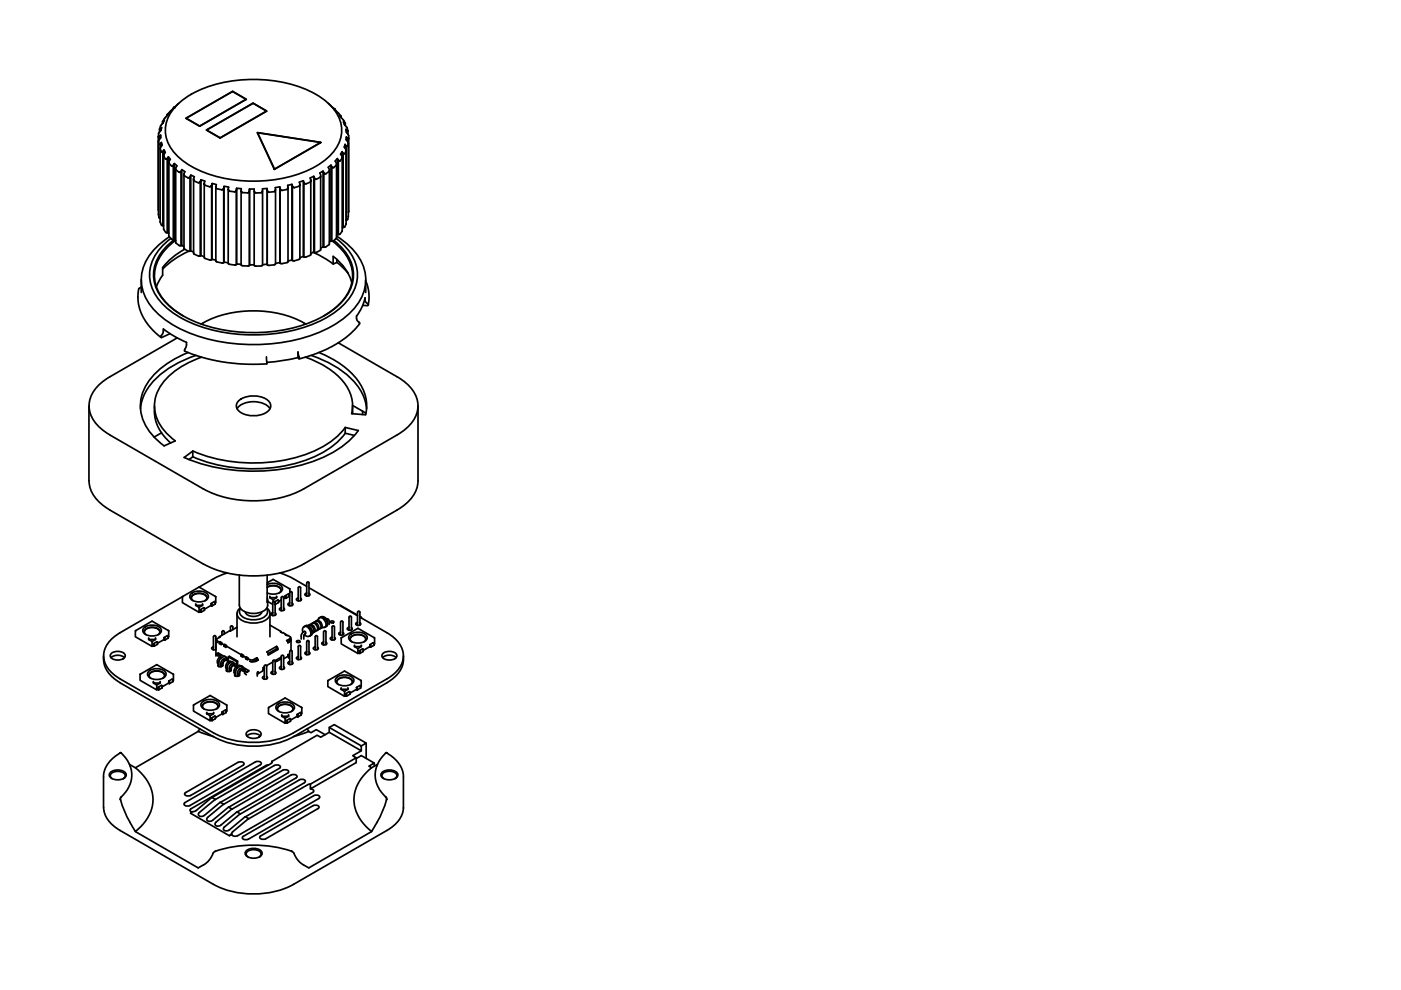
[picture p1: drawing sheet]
<svg xmlns="http://www.w3.org/2000/svg" width="297mm" height="210mm" viewBox="0 0 297 210" stroke-linecap="round" stroke-linejoin="round" font-family="sans-serif">
<!-- layer: Sichtbar -->
<g fill="none" stroke="#000" stroke-width=".36">
<path d="M49.3 19.4l2.9 1.7-9.9 5.7M49.3 19.4l-9.9 5.7 2.9 1.7M33.6 30v15.5M33.6 30l.1 .6M33.6 28.3v.7M33.7 30.6l.3-.1v.9M33.8 29.5v-.6l-.3 .1 .1 15.5M33.8 28.9l.2-.3v.6M33.8 27.4v.6M34 31.6v15.5M34 30.5l.2-.3v.8M34.1 28.6v.2a.89 .89 0 0 1-.4 1l-.1 .2"/>
<path d="M34.2 32.2l.3-.1v15.8M34.2 30.2l.2 .6M34.2 27.1l-.2 .2M34.3 27l-.2 .6-.5 .7M34.4 30.8l-.4 .7 .2 .7M34.5 25.8v.4M34.5 32.1l.3-.3v1M34.6 26.1l-.6 .6-.2 .7 .2-.1v.5M34.7 33.1v15.5a.79 .79 0 0 0 1 .7l.1 .2M34.8 31.8l.3 .5M34.8 25.5l-.2 .2M34.9 25.2l-.4 .6 .1-.1v.3l.3-.5"/>
<path d="M35.1 32.3l-.4 .8 .4 .7 .4-.2v15.8M35.4 24.5l-.6 .7M35.5 33.6l.2-.3v16M35.5 24.3h.1M35.5 24.3v.2M35.6 24.2l.2-.2-.4 .5M35.7 33.3l.4 .5M35.8 34.5v15.6M35.8 34.6l.6 .6 .3-.2v15.8M36 23.7l-.5 .6M36.1 33.8l-.2 .3-.1 .5M36.6 23.1l-.6 .6"/>
<path d="M36.7 35l.3-.3v16M37 34.7l.5 .5M37 22.8l-.1 .1M37.3 35.9v15.5M37.3 36l.7 .5 .4-.2v15.8M37.5 35.2l-.2 .3v.5M37.9 21.9l-1.3 1.2M38 21.8a24.5 24.5 0 0 1 16.6-4.9 23.9 23.9 0 0 1 14.9 4.9 7.2 7.2 0 0 1 0 11.6 24.5 24.5 0 0 1-16.6 5 23.9 23.9 0 0 1-14.9-5 7.2 7.2 0 0 1 0-11.6zM38.4 36.3l.1-.3v16M38.6 36l.6 .4-.2 .7M39 37.1v15.6a1.2 1.2 0 0 0 1.4 .5l.6 .3M39 37.1l.1 .2"/>
<path d="M39.1 37.3l.8 .5 .4-.3v15.8M39.5 25.1l2.8 1.7M40.3 37.5l.1-.4v16.1M40.5 37.1l.7 .4M41.1 38.4l-.1-.5v15.8l.2 .2M41.2 38.4l.8 .4 .5-.3v15.8M41.2 37.5l-.2 .4M42.5 38.5l.1-.4v16.1M42.6 38.1l.8 .3-.1 .4M43.8 27.6l2.9 1.7M44.4 39.6l.5-.3v15.8M44.5 39.6l-1-.3-.2-.5v15.9"/>
<path d="M44.9 39.3l.1-.4v16.1M45 38.9l.9 .2M45.9 39.2l-.1 .4M47.4 39.9l.1-.4v16.1M47.5 39.5l1 .2M48.5 39.7l-.1 .4M50.2 39.9l1 .1-.1 .4M52.2 21.1l-2.9-1.7-9.8 5.7M52.2 21.1l-9.9 5.6M53.7 21.9l2.9 1.7-9.9 5.7M53.7 21.9l-9.9 5.7 2.9 1.7M54.5 28.1l13.6 2.1-9.9 5.7z"/>
<path d="M54.6 28.3l3.6 7.6M54.6 28.1l13.4 2.1M56.5 23.6l-2.8-1.7-9.9 5.7M56.5 23.6l-9.8 5.6M56.6 40h-1l.1 .5M58.4 39.8v.4M59.3 39.6l-.9 .2M61 39.3l.1 .4M61.9 39.1l-.9 .2M62 39.5l-.1-.4v16M62.4 39.8l1-.3 .2-.5v15.8l-.2 .2-1.2 .3M62.4 39.8l-.4-.3v15.8"/>
<path d="M64.3 38.3l-.8 .3 .1 .4M64.4 38.7l-.1-.4v16.1M64.9 39l.9-.4 .1-.5v16M64.9 39l-.5-.3v15.8M65.7 37.8l.2 .3M66.5 37.4l-.7 .3M66.7 37.8l-.2-.4v16M68 37.4v15.6l-.9 .5M68 37.4l-.1 .2-.8 .4-.4-.2v15.7M68 30.2l-9.8 5.6M68.5 36.3l-.7 .4 .2 .7M68.7 36.6l-.2-.3v16"/>
<path d="M69.6 35.5l.2 .8-.7 .6-.4-.3v15.8M69.6 21.9l1.3 1.2M69.8 36.2v15.6l-.7 .5M70.2 35l-.6 .5M70.4 35.4l-.2-.4v16.1M70.7 23l.3 .2M70.7 22.9l.5 .6M70.9 23.1l.1 .1M71 23.2h.1M71 23.2v.1M71.2 23.5l1.1 1.1M71.4 34.9v15.5"/>
<path d="M71.5 33.6l-.4 .6 .2 .8-.5 .6-.4-.2v15.8M71.7 34l-.2-.4v16.1M71.9 24.4l.3 .2M72 24.4l.3 .5M72.1 34.1l-.4-.1v15.8M72.3 24.6h.1M72.3 24.7h-.1M72.3 24.7v.2l.5 .6 .4 .7M72.5 32.1l-.3 .6 .4 .8-.5 .6M72.6 33.5v15.5l-.5 .6M72.7 32.5l-.2-.3v1.1M72.8 25.9l.2 .2"/>
<path d="M72.8 25.9l.2 .5M73 26.5l.6 .5 .2 .7M73.2 26.2l-.2-.1v.4M73.2 30.6l-.2 .6 .4 .8-.3 .6-.4-.1v15.8M73.2 26.2v.4M73.3 27.4l.3 .3M73.3 27.4l.1 .6M73.4 31.9v15.6a.69 .69 0 0 1-.8 .7M73.4 29.6l.5 .8M73.4 28l.5 .7v.7l-.2-.1v.7M73.4 30.9l-.2-.3v.8M73.4 29v.6"/>
<path d="M73.7 29.3l-.3-.3v.7M73.7 31l-.3-.1v15.8M73.8 27.8l-.2-.1v.5M73.8 27.8v.7M73.8 30.4l-.1 .6M73.9 30.3v15.6M73.9 29.3v15.7M30 59.3v2.7M33.6 45.5l.2 .7M33.6 45.5h.1M33.8 46.2l.2 .1M34 47.1l.2 .6"/>
<path d="M34 47.1h.1M34.2 47.7l.1 .1M34.3 47.8l.4 .1M35.8 50.1l.6 .6M36.2 50.5a9.4 9.4 0 0 0-4.4 8.9 11 11 0 0 0 5.6 7.4 33.5 33.5 0 0 0 22.9 3.6 24.4 24.4 0 0 0 12.3-5.5 8.4 8.4 0 0 0 2.4-10.1 12.2 12.2 0 0 0-3.7-4.3M36.4 50.7h.6l.3 .3M37 50.8a9.6 9.6 0 0 0-4.4 7.8 10 10 0 0 0 5.2 7.7 31.9 31.9 0 0 0 22 3.7 23.6 23.6 0 0 0 12.1-5.4 8.1 8.1 0 0 0 .1-12.6l-1.2-1M37.2 51a9.7 9.7 0 0 0-4.5 7.6 9.5 9.5 0 0 0 4.7 7.5l1.4 .9M37.3 51.4v.1a1.09 1.09 0 0 0 1.2 .5l.5 .3M39.2 52.8a14.8 14.8 0 0 0-4.7 3.9v1.6l-.8 1.3-.6 1.2M40 53.3a18.1 18.1 0 0 0-5.5 3.7M41.2 53.9l1 .4"/>
<path d="M42.2 54.3l.4-.1 .7 .2M43.4 54.7l.1 .1a1.29 1.29 0 0 0 1.5 .2l.8 .2M45.8 55.5v-15.9l.2 .4 1 .3 .4-.4v15.8M45.9 55.4l1.1 .4M48.4 55.7l-.9-.1-.5 .2M48.5 56l1.2 .2 .4-.1 .1-.1h.9M49.7 40.7l.4-.4v15.8M49.8 40.7l-1.2-.2-.2-.4v15.8l.1 .1M50.1 40.3l.1-.4v16.1M51.4 40.8l-.3-.4v15.8l.3 .1M51.4 56.3l1.3 .1M51.4 40.8l1.1 .1"/>
<path d="M52.5 40.9l.4-.4v15.8M52.9 40.5v-.4v16M52.9 40.1h1M53.9 56.1h-1l-.2 .3M53.9 40.1v.4M54.3 40.9l-.4-.4v15.8l.4 .1 1.2-.1M54.3 40.9h1.1l.3-.4v15.7l-.2 .1M55.7 56.1l.9-.1 .1 .2 .4 .1M56.7 40.4l-.1-.4v16M57 40.8l-.3-.4v15.8M57.1 40.8l1-.1 .3-.5v15.8l-1.3 .3M58.4 55.8l.9-.1 .3 .2"/>
<path d="M59.4 40l-.1-.4v16.1M61 55.6l.1-15.9-.2 .5-1.1 .2-.4-.4v15.8M61 55.6l-1.4 .3M62.2 55.3l-.3-.2-.8 .2M64.7 54.5l-.4-.1-.7 .2M65.9 54l-1.2 .5M66.4 53.5l2 1 2.3 1.5M66.9 53.6l-.4-.2-.6 .3M67.1 53.5h-.2M69.1 52.4l-.6-.1-.5 .3M70.5 51.1a8.8 8.8 0 0 1 4.1 8.7 11 11 0 0 1-5.9 7.2M71.4 50.1a12.5 12.5 0 0 1 6 7.8 9.8 9.8 0 0 1-4.1 9.3 31.1 31.1 0 0 1-19.4 5.9 33.5 33.5 0 0 1-18.1-4.7 11.2 11.2 0 0 1-5.8-9.1 10.3 10.3 0 0 1 4.5-8.1l1.4-1"/>
<path d="M71.4 50.4v.1a1.01 1.01 0 0 1-1.2 .6l-.4 .2M71.4 55v.6l-.8 .4v-1.7a10.3 10.3 0 0 1 4 5.7M71.4 55.6l2.4 2.4M72 49.7h-.5l-.1 .2M72.1 49.6l-.1 .1M73.6 46.6l-.2 .1M73.8 45.9l-.2 .7M73.9 45.9h-.1M77.5 59.5l.7 2.2 .1 1.3-.2 1.7M77.5 59.3v2.7M23.3 79.9a7.7 7.7 0 0 0-4.4 6.1 6.9 6.9 0 0 0 3.2 5.4l1.2 .8M29.4 61.2l-.1 2.8 .7 2.6 1.4 2.2 1.4 1.6 1.3 1.1"/>
<path d="M29.6 61.1l-.2 .1M29.9 60.8l-.4 .3M34.6 69.8v.7l-.4 .6M34.6 69.8a23 23 0 0 0 4.9 2.8v.7l-.3 1.2 4.4 1.5 3.3 .7 3.6 .4 4.3 .1 1.8-.1v-.1M36 70.8l-1.7 .8-.2-.1 .1-.4M37.6 71.6l-14.3 8.3M39.9 74.7a17.2 17.2 0 0 0-9.2 7.5 8.8 8.8 0 0 0 2.1 10.6l2 1.7M41.5 75.3a19.8 19.8 0 0 0-10.3 7.2 9 9 0 0 0-1.4 4.2M42.6 68.7a23.3 23.3 0 0 1 22.3 0M42.7 75.7a15.7 15.7 0 0 0-9.3 7.3 7.8 7.8 0 0 0 2 8.9l1.8 1.6-2.4 1M56.5 75.7l.1 1.3M63.2 74.6l.2 1.5-.2-.3z"/>
<path d="M63.2 75.8l-3.2 .7-3.4 .3M64.8 75.7a16.2 16.2 0 0 1 9 6.7 7.4 7.4 0 0 1 .8 5.3M66 75.3a19.8 19.8 0 0 1 10.3 7.2 9 9 0 0 1 1.4 4.2M67.6 74.7a17.1 17.1 0 0 1 9.4 7.9 8.3 8.3 0 0 1 .5 5.3M71.7 72.7l12.5 7.2a7.7 7.7 0 0 1 4.4 6.1 6.9 6.9 0 0 1-3.2 5.4l-21 12.2a23.6 23.6 0 0 1-21.3 0l-19.8-11.4M77.9 64.4l-.5-.5v-.8l-.8 2.3-1 1.6v.8l.6 .6a3.5 3.5 0 0 1-1.5 1.9l-2.5 2.1-2.7 1.5-3 1.3-3.1 .9M77.9 64.4l.2 .2-.1 .2-1.1-.1M18.9 86.1v15.9a7 7 0 0 0 3.5 5.6l.9 .5M32.7 86.1a9 9 0 0 0 3.5 7.8M34.2 91.8l-1.5 .9M40.9 95.6v1.3M40.9 96.9l-.8 .5"/>
<path d="M40.9 95.6l-1.9 1.4M50.3 86.7a4.9 4.9 0 0 1 5.9-1l1 1M50.6 84.9a5.3 5.3 0 0 1 6.3 0 1.51 1.51 0 0 1-.6 2.6 5.1 5.1 0 0 1-6-.8 1.37 1.37 0 0 1 .3-1.8zM73.2 91.9v-1.3l2.8 .7a22.1 22.1 0 0 1-13 7.5 39 39 0 0 1-24-1.8M73.2 91.9l1.9 .4M73.2 91.8a20.2 20.2 0 0 1-12.6 6.9 34.1 34.1 0 0 1-19.7-1.9M73.2 90.6a20.2 20.2 0 0 1-12.6 6.9 34.1 34.1 0 0 1-19.7-1.9M74.5 87.7l3 .2M74.7 86.1v1.6M74.7 86l2.9 1.6M76.9 87.2v.7M88.6 86.1v15.9a7 7 0 0 1-3.5 5.6l-20.7 12a23.6 23.6 0 0 1-21.3 0l-19.8-11.5"/>
<path d="M21.9 139.1v.8M22 139.9a6 6 0 0 0 3.5 4.9M23.5 139.4a2.26 2.26 0 0 1 2.9 0M23.5 138.6a2.08 2.08 0 0 1 3 .3 1.38 1.38 0 0 1-1.8 1 1.22 1.22 0 0 1-1.3-1zM25.5 134.1a5.7 5.7 0 0 0-3.4 5.8 6.3 6.3 0 0 0 3.4 4M28.7 133.8v1.2l3.5 2v-1l-.7-.4M28.8 133.7l-.1 .1 3.5-2.1 3.6 2M30.5 133.2a2.59 2.59 0 0 1 3.7 .3 1.61 1.61 0 0 1-2 1.3 1.61 1.61 0 0 1-1.9-1.3zM30.6 134a1.95 1.95 0 0 1 3.3 0M31 134.6a.82 .82 0 0 1-.3-1 .82 .82 0 0 1 .8-.5 2.05 2.05 0 0 1 2.4 .6l-.1 .6-.3 .3M31.5 135.3v.3h1.5v-.3M32.2 131.7h.1"/>
<path d="M32.4 136.9l.2 .1M32.5 136.5l.2 .1M32.6 136.8l-.4 .2M32.6 136.9h-.1M32.7 136.6v.4M32.7 137h-.1M33 135.6l-.8 .4M33.4 136.6l-.7 .4M33.4 136.2v.4M33.4 136.2l-.2-.1-.7 .4 .1 .4M33.4 136.6h.1M34.7 135.6l.2 .1"/>
<path d="M34.8 135.2l.2 .1-.1 .4M34.8 135.6h.1M34.8 135.2v.1M34.8 135.3v.3M34.9 135.5l-1.5 .9M35 135.7h-.1M35.6 134.8l-.8 .4M35.6 134.8l.1 .1M35.6 134.9v.4M35.7 135.3l-.8 .4M35.7 133.7l.1 .1M35.8 133.8v1.2l-.2 .1"/>
<path d="M38.7 126.5v1.3l3.5 2v-1l-.7-.5M38.7 126.5l-13.2 7.6M38.7 126.5l3.5-2 3.5 2M38.8 126.5h-.1M40.4 126a2.59 2.59 0 0 1 3.8 .3 1.61 1.61 0 0 1-2 1.3 1.61 1.61 0 0 1-1.9-1.3zM40.6 126.8a1.95 1.95 0 0 1 3.3 0M40.9 127.3a.82 .82 0 0 1-.3-.9 .82 .82 0 0 1 .9-.5 2.05 2.05 0 0 1 2.3 .6v.6l-.3 .2M41.5 128v.3h1.4v-.3M42.2 124.5h.1M42.4 129.7l.2 .1M42.5 129.3l.7-.5 .1 .1 .1 .5M42.5 129.3h.1"/>
<path d="M42.5 129.3v.4M42.6 129.6l-.4 .2M42.6 129.3l.1 .1M42.6 129.4v.4M42.7 129.8h-.1M42.9 128.3l-.7 .5M43.3 129.4l-.7 .4M44.7 128.4l.2 .1M44.8 127.9l.1 .2M44.8 128.3l-1.5 .9M44.8 128.3v-.4l.7-.4 .1 .1v.5l-.7 .4M44.8 128.3h.1"/>
<path d="M44.9 128.1v.4M44.9 128.5h.1M45.3 137.1l-.4 .2 .1 .4h.8M45.6 126.5h.2l-.1 1.3-.1 .1M45.8 137.7v-2.7l-.3-.2-.2 .2v2.8M45.8 137.2h.1M45.8 135.8v3.3M45.8 138.7l.4-.3 1.3 .8M45.8 135.7l.1 .3M45.9 135.5v.5M45.9 136l.2 .2M46.2 138.9l-.4-.2 .4 .4"/>
<path d="M46.2 138.9v.2M46.3 138.9h.5l-.1 .3M46.3 139l.5 .2M46.5 135.2l.2-.2-.7 .4-.1 .3 .6 .4v.4l.4 .2v-.3l.6 .3v.3l.4 .3v-.4l3.2 1.9v.3l.4 .3v-.4l.6 .4v.3l.4 .2v-.3a1.13 1.13 0 0 0 1.2 .3M46.5 136.5l.1-.1 .3 .1M46.6 136.4v-.3l.5 .2-.2 .1M46.6 136.1h-.1M46.7 139.3l-.4 .3-.2 .6M47.1 134v.7M47.1 134l.2-.3 .3 .3M47.5 137l.1-.1 .3 .2M47.5 139.1l-.9 .8-.2 .4v1"/>
<path d="M47.6 139.1l.4 .3M47.6 134v.4M47.6 136.9v-.3l.4 .3h-.1M47.6 136.6l-.1 .1M47.9 139.9l.5 .3M48.1 121.5l-2.4 1-3.5 2M48.3 139.6l-.4-.2a1.38 1.38 0 0 0-1.1 1.2M48.4 139.3l.2-.2 1.8 1.1M48.7 133.8l-2.2 1.2M48.7 133.8h.2M49.4 133.5l-.1-.7h-.4v1M50.2 133l-1.3 .8"/>
<path d="M50.2 130.1v4.9M50.7 121.9v6.4M50.9 128.9a1.49 1.49 0 0 0-.6 1.5 1.49 1.49 0 0 0 1.1 1.2 5.1 5.1 0 0 0 5.6-.7 1.34 1.34 0 0 0-.4-2M51 129a1.35 1.35 0 0 0 .9 2.1 4.4 4.4 0 0 0 4.5-.6 1.09 1.09 0 0 0 .1-1.5M51.1 139.1l.4 .1M51.2 139v-.3l.4 .3h-.1M51.2 138.7l-.1 .1M52 129.8a2.08 2.08 0 0 0 3.5 0M52.1 139.7l.4 .1M52.2 139.6v-.3l.4 .2-.1 .1M52.2 139.3l-.1 .1M54.4 139.5v.3l.3 .2-.4 .2"/>
<path d="M54.4 139.5l-.7 .4M54.4 139.8l-.7 .4M54.4 139.5l.3 .4M56.6 122v5.7v-.9M56.6 123.6l1.3-.8 3.5 2.1v.7M56.7 124.5a2.33 2.33 0 0 1 2.8 .3l.1 .3M56.7 124.5a2.28 2.28 0 0 1 2.8 .4v.5l-.3 .3M56.7 123.9a2.52 2.52 0 0 1 3.2 .8 1.56 1.56 0 0 1-1.9 1.3l-1.3-.3M56.7 127.2a2.18 2.18 0 0 1-2.3 2.8 3.6 3.6 0 0 1-3.6-1.3v-.4M56.7 127.5l1.1 .6M57.2 126.7l.7 .4v.5M57.2 126.4v.3h1.5l-.1-.3"/>
<path d="M57.2 132.5l2.4 1.4v.1M57.2 130.1v4.9M57.8 129.9l-.3 .2a.49 .49 0 0 0 .5 .4 .49 .49 0 0 0 .5-.4l-.2-.2M57.9 122.8v.1M58.3 127.7h.1M58.3 127.7l-.2-.2-.3 .2v2.8M58.3 127.7v2.8M58.3 128.1v.1M58.6 137v.6l-1.8 1M58.6 139.9v.3l-.3-.1M58.6 137l-2 1.2M58.6 137.6l.3 .1"/>
<path d="M58.6 137.1l.3 .4M58.7 126.7l-.8 .4M58.9 137.5v.2l-2 1.2-.1-.4-.2-.3M59 127.3l-.7 .3M59 127.3l.1 .4M59 127.8l-.7 .4M59.1 127.7h-.1M59.4 121.5l2.4 1 3.2 1.8M59.5 139.7l.1 .1M59.6 133.9l-.2 .1 .5 .2 .1-.1 .6 .4v.1M59.6 139.5v.2l-1 .5M59.6 139.3l-1.3 .8"/>
<path d="M59.6 127.2l-.5 .3M59.6 126.7v2.8M59.6 139.8h.1M59.6 128.8l-.3 .2a.49 .49 0 0 0 .5 .5 .49 .49 0 0 0 .5-.5l-.2-.1M59.6 126.7l.3-.2 .2 .2M60.1 126.7v2.7M60.4 126.8l.2 .1M60.5 126.7h.1M60.5 126.4h.1M60.5 126.3l.1 .1M60.5 126.7l-.4 .2M60.5 126.4v.3"/>
<path d="M60.6 134.5h-.2l1.1 .5M60.6 126.4v.4M60.6 126.8v.1M60.8 135.8l.3 .5M61.2 139.5v-.8l-.3 .5-.8 .5M61.3 126v.4M61.3 126.5l-.7 .4M61.3 126l-.1-.1-.7 .5M61.3 126.4v.1M61.4 124.8l.1 .1M61.4 136.1l-.4 .2M61.4 126.2h-.1"/>
<path d="M61.4 127.8l-.3 .2a.49 .49 0 0 0 .5 .5 .49 .49 0 0 0 .5-.5l-.2-.1M61.5 135l.1 .2-.8 .6M61.6 135.2v.4l-.6 .4M61.6 135.4v.5l-.2 .2M61.7 135.7v2.2M61.9 128.4v-2.7l-.2-.3-.3 .3v2.8M62.9 136l.4-.2 .3 .3-.5 .1zM63.2 124.6v2.8M63.2 139.2l-.3 .2a.49 .49 0 0 0 .5 .5 .49 .49 0 0 0 .5-.5l-.2-.1M63.2 126.8l-.3 .2a.49 .49 0 0 0 .5 .4 .49 .49 0 0 0 .5-.4l-.2-.2M63.2 124.6l.3-.2 .2 .2M63.7 139.8v-2.7l-.2-.3-.3 .3v2.8"/>
<path d="M63.7 124.6v2.8M63.9 135.5v-.9l.3-.5a.33 .33 0 0 1 .5-.1 .33 .33 0 0 1-.2 .5l-.1 1M64.5 132.9l-.4 .5 .1 .6M64.5 132.9l.1-.1a1.23 1.23 0 0 1 1.4 .5 1.23 1.23 0 0 1-.1 1.4l-.3 .2M64.5 132.9a1.28 1.28 0 0 1 1.2 .6 1.28 1.28 0 0 1-.1 1.4M64.5 134.5l.6 .4h.5M64.8 132.7h.6l.6 .6 .2 1-.2 .4M65 138.2l-.3 .2a.49 .49 0 0 0 .5 .4 .49 .49 0 0 0 .5-.4l-.2-.2M65 125.7l-.3 .2a.49 .49 0 0 0 .5 .5 .49 .49 0 0 0 .5-.5l-.2-.1M65.3 132.7l.2-.1a1.04 1.04 0 0 1 .9 1.5M65.4 132.6l.1-.1a.92 .92 0 0 1 1.2 .5 .92 .92 0 0 1-.3 1.1l-.1 .1M65.5 126.3v-2.7l-.2-.2-.3 .2v2.8"/>
<path d="M65.5 138.8v-2.8l-.2-.2-.3 .2v2.8M65.5 124.6l10.3 5.9M65.7 132.4l.6-.3a.95 .95 0 0 1 1 .8 .95 .95 0 0 1-.6 1.1M66.4 134.1l-.2 .1M66.6 132l-.4 .2M66.6 131.9a.99 .99 0 0 1 .9 .6 .99 .99 0 0 1-.2 1.1l-.2 .1M66.8 137.1l-.3 .2a.49 .49 0 0 0 .5 .5 .49 .49 0 0 0 .5-.5l-.2-.1M67 131.7l-.5 .3M67 131.7a1.04 1.04 0 0 1 .9 1.6M67.3 131.5l-.4 .3M67.3 131.5a.99 .99 0 0 1 .9 .6 .99 .99 0 0 1-.2 1.1l-.2 .1M67.3 137.7v-2.7l-.2-.2-.3 .2v2.8"/>
<path d="M67.6 131.4l-.4 .2M67.7 131l.1-.1a.79 .79 0 0 1 1.2 .3 1.08 1.08 0 0 1 .1 1.7l-.2 .1M67.7 131a1.27 1.27 0 0 1 1.2 .7 1.27 1.27 0 0 1-.1 1.3h-.5M67.7 131l-.3 .5M67.9 133.3l-.5 .2M68 130.8h.6l.7 .6 .2 .9-.3 .5M68.5 132.9l-.4 .2M68.6 134v2.8M68.6 136.1l-.3 .2a.49 .49 0 0 0 .5 .5 .49 .49 0 0 0 .5-.5l-.2-.1M68.6 134l.3-.3 .2 .3M69.1 134v2.7M69.2 131.2h.2l.3 .3 .1 .9"/>
<path d="M70 131.8l.5-.1 .3 .2-.5 .2zM70.4 132.9v2.8M70.4 135.1l-.3 .2a.49 .49 0 0 0 .5 .4 .49 .49 0 0 0 .5-.4l-.2-.2M70.4 132.9l.3-.2 .2 .2v2.8M72 128.4l3.8 2M72.2 131.9v2.8M72.2 134l-.3 .2a.49 .49 0 0 0 .5 .5 .49 .49 0 0 0 .5-.5l-.2-.1M72.2 131.9l.3-.3 .2 .3M72.4 135.2l3.5-2 3.5 2M72.5 135.2l-.2 .1v1.2l3.6 2v-1l-.8-.4M72.7 131.9v2.7M74 133l-.3 .2a.49 .49 0 0 0 .5 .4 .49 .49 0 0 0 .5-.4l-.2-.1"/>
<path d="M74.1 134.7a2.59 2.59 0 0 1 3.7 .3 1.61 1.61 0 0 1-1.9 1.3 1.61 1.61 0 0 1-2-1.3zM74.2 135.5a1.95 1.95 0 0 1 3.4 0M74.5 133.6v-2.7l-.2-.3-.3 .3v2.7M74.6 136.1a.82 .82 0 0 1-.3-1 .82 .82 0 0 1 .9-.5 2.05 2.05 0 0 1 2.3 .7l-.1 .5-.2 .3M75.2 136.8l-.1 .3h1.5v-.2M75.8 132l-.3 .1a.49 .49 0 0 0 .5 .5 .49 .49 0 0 0 .4-.5l-.1-.1M75.9 133.2h.1M76.1 138.4l.2 .1M76.2 138l.1 .1M76.2 138.4h.1M76.2 138.4l-.3 .1M76.2 138.1v.3"/>
<path d="M76.3 130.7l.3 .3M76.3 132.5v-2.7l-.2-.2-.3 .2v2.8M76.3 130.8l5.7 3.3a5.7 5.7 0 0 1 3.4 5.8 6.3 6.3 0 0 1-3.4 4l-19.8 11.5a18.7 18.7 0 0 1-16.9 0l-19.8-11.5M76.3 138.1v.4M76.3 138.5h.1M76.5 130.9l.2 .1M76.6 136.8v.1M76.6 137.1l-.7 .4M77 138.1v-.4l-.1-.1-.7 .4v.1M77 138.1l-.7 .4M77 138.1h.1M78.4 137.1l.1 .1"/>
<path d="M78.4 136.7l.2 .1v.4M78.4 137.1h.1M78.5 136.8l-.1-.1 .7-.4 .2 .1v.4M78.5 136.8h.1M78.5 137l-1.5 .9M78.5 136.8v.3M78.5 137.1h.1M78.6 137.2h-.1M79.3 136.8l-.8 .4M79.3 135.2l.1 .1v1.2l-.1 .1M81.1 139.4a2.26 2.26 0 0 1 2.9 0M81.1 138.6a2.08 2.08 0 0 1 3 .3 1.38 1.38 0 0 1-1.8 1 1.22 1.22 0 0 1-1.3-1z"/>
<path d="M85.5 139.9a6.1 6.1 0 0 1-3.5 4.9l-19.8 11.4a18.7 18.7 0 0 1-16.9 0l-19.8-11.4M85.5 139.1v.8M25.5 159.7l-2.2 1.7-.7 1-.5 1.1-.2 .9v6.8M25.5 159.6h.1M25.5 159.7h.2M25.7 159.7a6 6 0 0 1 0 9.3M25.7 159.7h.1M29.7 143l3.5-2.1 3.5 2.1M29.8 142.9l-.1 .1v1.2l3.5 2.1v-1.1l-.7-.4M31.5 142.4a2.59 2.59 0 0 1 3.7 .3 1.61 1.61 0 0 1-2 1.4 1.61 1.61 0 0 1-1.9-1.4zM31.6 143.2a1.95 1.95 0 0 1 3.3 0M32 143.8a.82 .82 0 0 1-.3-1 .82 .82 0 0 1 .8-.5 2.05 2.05 0 0 1 2.4 .7l-.1 .5-.3 .3"/>
<path d="M32.5 144.5v.3h1.5l-.1-.3M33.2 140.9h.1M33.4 146.1l.2 .2M33.5 145.7l.2 .1v.4M33.6 146.1l-.4 .2M33.6 146.1l-.1-.4 .7-.4 .2 .1v.4l-.7 .5M33.6 146.1h-.1M33.7 146.2h-.1M34 144.8l-.8 .4M35.7 144.8l.2 .1M35.8 144.4l.1 .1M35.8 144.8h.1"/>
<path d="M35.9 144.8l-1.5 .8M35.9 144.6v.2M35.9 144.5v.4M36.6 144.1l-.8 .3 .1 .2M36.6 144v.5M36.6 144.5l-.7 .4M36.6 144.5h.1M36.7 142.9l.1 .1v1.2l-.2 .1M41 149.5l3.6-2 3.4 2M41.1 149.5h-.1v1.3l3.6 2v-1l-.8-.5M42 155.1l-13.3 7.7M42 155.1l3.2 1"/>
<path d="M42.4 154.5l-.4 .6M42.8 148.9a2.59 2.59 0 0 1 3.7 .4 1.61 1.61 0 0 1-1.9 1.3 1.61 1.61 0 0 1-2-1.3zM42.9 149.7a1.95 1.95 0 0 1 3.3 0M43.3 150.3a.82 .82 0 0 1-.3-.9 .82 .82 0 0 1 .8-.6 2.05 2.05 0 0 1 2.4 .7l-.1 .6-.3 .2M43.8 151.1v.2h1.5v-.2M43.9 151l-.1 .1M44.6 147.5h.1M44.8 152.2l.2 .1-.1 .5M44.8 152.6l.1 .1M44.9 152.6l-.3 .2M44.9 152.4v.2M44.9 152.6v.1"/>
<path d="M45.3 151v.1M45.3 151.3l-.7 .5M45.7 151.9v.5l-.7 .4-.2-.1M45.7 151.9l-.2-.1-.7 .4 .1 .2M46.1 140.2l.2 1.1M46.8 140.6v.8M47 141.1v.2M47 151.4l.2 .1M47.1 151.3v.1M47.1 150.9l.1 .1M47.1 140.8v.4l-.2 .1h-.6l-.1-.3 .1-.1M47.1 151l.1 .3"/>
<path d="M47.2 151.3l-1.5 .9M47.2 151.3h-.1M47.2 151v.5M47.2 140.7v.4h-.3v.2M47.3 151.5h-.1M47.3 140.7l.1-.4 .9-.7a1.38 1.38 0 0 0-1.1 1.2M47.9 150.6v.5M47.9 151.1l-.7 .4M47.9 150.6l-.1-.1-.7 .4v.1M47.9 151v.1M48 149.5h.1v1.3h-.2M48.1 142.3v-.6l-.2-.1a1.3 1.3 0 0 1 .8-1.5l.4 .2-.5 .3-.4 .6v1.2"/>
<path d="M48.1 141.9l-.2 .2 .2 .2 .4 .1 .4-.2a1.29 1.29 0 0 1 .9-1.4v.1a1.12 1.12 0 0 0-.8 1.3l-.3-.1v.3M48.4 140.3v-1l1.8 1v1l-.6-.3M48.6 141.6v.8M48.8 142.2v.1M49.1 140.8l-.5 .8M49.1 140.3l.4 .2M49.5 141.1l.6 .3M49.5 140.6l-.4 .2M49.5 140.6l.3 .2M49.8 142.9l-.1 .2 .2 .2 .5 .1 .3-.2M50.2 140.3l.2-.1v1l-.2 .1M50.2 141.8l-.3 .5v1.1"/>
<path d="M50.6 143.2v.1M50.7 143.2l-.2-.1v.3M51.1 141.2l-.4-.2a1.44 1.44 0 0 0-1.1 1.6l.2 .2v.5M51.3 142l-.1 .1a.97 .97 0 0 0-.4 1.1h-.1v-.4M51.3 142h.4l.2 .1M51.4 142l.1 .2 .4 .3v.3l.3 .3M51.5 141.4l-.4-.2-.9 .6M51.9 142.2l.4 .4zM51.9 142.2l.1-.2a.83 .83 0 0 0-.9 0 .83 .83 0 0 0-.4 .8M52.3 142.4l.4-.2-.4 .4M52.3 156a2.26 2.26 0 0 1 2.9 0M52.3 155.2a2.08 2.08 0 0 1 3.1 .3 1.38 1.38 0 0 1-1.9 1.1 1.22 1.22 0 0 1-1.3-1.1z"/>
<path d="M52.7 142.2l-1.2-.8a1.56 1.56 0 0 0-1.1 2M52.9 140.2l.3 .1M53.7 140.2l-.5 .1M54.4 140.2l-.6 .1h-.6M54.6 142.9l.1-.5-.2 .2v.8M55.8 142l-.1 .3-1.1 .6M56 141.7l-.2 .2M56 141.4l-.2 .2v.4M56 141.2v2.8M56 143.4l-.3 .1a.49 .49 0 0 0 .5 .5 .49 .49 0 0 0 .5-.5l-.2-.1M56 141.2l.3-.2 .2 .2M56.5 141.2v2.7"/>
<path d="M57 150l3.5-2 3.5 2M57.1 150l-.2 .1v1.2l3.6 2v-1l-.8-.4M57.8 140.4l-1.3 .7M57.8 142.3l-.3 .2a.49 .49 0 0 0 .5 .5 .49 .49 0 0 0 .5-.5l-.2-.1M58.3 142.9v-2.7l-.2-.3-.3 .3v2.8M58.7 149.5a2.59 2.59 0 0 1 3.7 .3 1.61 1.61 0 0 1-1.9 1.3 1.61 1.61 0 0 1-2-1.3zM58.8 150.3a1.95 1.95 0 0 1 3.3 0M59.2 150.9a.82 .82 0 0 1-.3-1 .82 .82 0 0 1 .8-.5 2.05 2.05 0 0 1 2.4 .6l-.1 .6-.3 .3M59.6 141.3l-.3 .2a.49 .49 0 0 0 .5 .4 .49 .49 0 0 0 .5-.4l-.2-.1M59.7 151.7v.2h1.5v-.2M59.8 151.6l-.1 .1M60.1 141.9v-2.7l-.2-.3-.3 .3v2.7"/>
<path d="M60.5 148h.1M60.7 152.8l.2 .1M60.7 153.2h.1M60.7 152.9h.1M60.8 152.8v.4M60.8 153.1l-.3 .2M60.8 153.2h.1M60.9 152.9v.4M61.2 151.6v.1M61.2 151.9l-.7 .4M61.4 140.3l-.3 .1a.49 .49 0 0 0 .5 .5 .49 .49 0 0 0 .5-.5l-.2-.1M61.6 152.5v.4l-.7 .4-.2-.1"/>
<path d="M61.6 152.5l-.2-.1-.7 .5M61.9 140.8v-2.7l-.2-.2-.3 .2v2.8M62.9 151.9l.2 .1M63 151.9h.1M63 151.5v.1M63 151.5h.1M63 151.6v.3M63.1 151.8l-1.5 .9M63.1 151.5l.1 .1M63.1 151.6v.4M63.2 152h-.1M63.8 151.1l-.8 .4"/>
<path d="M63.8 151.1l.1 .5M63.8 151.6l-.7 .4M63.9 151.6h.1M63.9 150l.1 .1M64 150.1v1.2l-.1 .1M65.1 154.5l.4 .6M65.5 155.1l.4 .3 1.2-.7 1.8 1.1M65.5 155.1l-3.2 1M69.6 144.3l3.4-2 3.6 2M69.6 144.3h-.1v1.3l3.5 2v-1l-.7-.5M69.8 154.2l6.8 4v1l-6.8-3.9zM69.8 155.3l-1.8 1-.8-.4-9.6 5.6"/>
<path d="M69.8 154.2l1.1-.6 6.7 4-1 .6M71.3 143.7a2.59 2.59 0 0 1 3.7 .4 1.61 1.61 0 0 1-1.9 1.3 1.61 1.61 0 0 1-2-1.3zM71.4 144.6a1.95 1.95 0 0 1 3.3 0M71.8 145.1a.82 .82 0 0 1-.3-.9 .82 .82 0 0 1 .8-.5 2.05 2.05 0 0 1 2.4 .6l-.1 .6-.3 .2M72.3 146v.1h1.5v-.1M72.4 145.8l-.1 .1M73 142.3h.1M73.3 147.1h.1M73.4 147.4l-.4 .2M73.4 147.1l.1 .5-.2-.1M73.8 145.8v.1M73.8 146.1l-.8 .5"/>
<path d="M74.1 146.7l-.8 .4v.4M74.2 146.7v.5M74.2 147.2l-.7 .4M75.5 146.2l.2 .1M75.6 145.7l.1 .2v.4l.7-.4M75.6 146.1v.1M75.6 145.8v.4M75.7 146.1l-1.5 .9M76.4 145.5v.4M76.5 145.4l-.2-.1-.7 .4v.2M76.5 145.9h-.1M76.5 144.3h.1v1.3l-.2 .1"/>
<path d="M76.6 159.2l-1.8 1 .7 .5-9.7 5.6v1l9.7-5.6v-1M77.6 157.6v3.2M81.8 159.7a6 6 0 0 0 0 9.3M81.8 159.7l.1-.1 2 1.5 .9 1.1 .6 1.3 .1 .9v6.8a5.1 5.1 0 0 1-2.7 4.4l-20.6 11.9a18.7 18.7 0 0 1-16.9 0l-19.8-11.4M81.8 159.7h.1M82 159.6h.1M22 171.2a6 6 0 0 0 3.5 4.9M23.3 163.8a2.38 2.38 0 0 1 3.5 .3 1.47 1.47 0 0 1-1.8 1.2 1.47 1.47 0 0 1-1.8-1.2zM23.8 165.1a.78 .78 0 0 1-.4-.9 .78 .78 0 0 1 .9-.6 1.96 1.96 0 0 1 2.2 .7l-.1 .5-.2 .3M25.4 169.4h.1M25.5 169.2h.1M25.7 169l-.2 .6a20.1 20.1 0 0 0 2.1 4.7"/>
<path d="M25.7 169h.1M27.5 162.1a8.8 8.8 0 0 1 4.9 8.1 9.1 9.1 0 0 1-3.7 6.1l-1.1-1.9M27.6 162.3v.1M28.7 176.3l13.3 7.7 1.2-.6M39.2 170.2l14.9-8.6 .6-.2a.58 .58 0 0 1 .7 .6l-15.1 8.8-.5 .1a.58 .58 0 0 1-.8-.5zM39.3 168.1l11.2-6.5 .5-.1a.58 .58 0 0 1 .7 .6l-11.3 6.6M39.4 168l-.2 .2a.8 .8 0 0 0 1.2 .4M40.8 172.1l-.4 .3 8.2 4.8 .5-.4v.1M41.6 171.9l-.8 .2M47.4 170.5l-3.4 2.8-.2 .4a.75 .75 0 0 0 1.3 .2l3.4-2.8 .7 .5 12.5-7.3 .5-.1a.58 .58 0 0 1 .8 .5l-12.7 7.5M49.1 176.9l-.5 .3M49.1 176.9l.5 .4 .8-.1"/>
<path d="M49.2 171.5l-3.4 2.8-.2 .4a.76 .76 0 0 0 1.2 .2l3.4-2.8M49.3 176.4l-.2 .4M50.9 172.5l-3.3 2.9M52.7 173.6l-3.4 2.8M55.3 177.2l-.2 .2a.81 .81 0 0 0 1.2 .5l11.3-6.7a.8 .8 0 0 0-1.2-.4l-11.1 6.4M57 162.2l-.6 .1-15.9 9.2-.2 .3 .4 .4M57.6 161.5v.2M57.6 161.4l-.1 .5-12.5 7.2M58.2 162.3l-12.6 7.2-.7-.4-3.3 2.8M58.2 162.3l.5-.1a.58 .58 0 0 1 .7 .5l-.2 .2M59.2 162.9l-12.5 7.2M61 163.9l-12.5 7.2"/>
<path d="M61 163.9l.2-.2a.81 .81 0 0 0-1.3-.4l-12.5 7.3-.7-.5-3.6 2.9a.55 .55 0 0 1-.8 0 .55 .55 0 0 1 0-.7l3.3-2.8M63.5 165.4l-12.6 7.2-.7-.5M63.5 165.3l.5-.1a.58 .58 0 0 1 .7 .6l-12.7 7.4M65.8 166.2l-.6 .2-12.5 7.2-.7-.4-3.6 2.9a.55 .55 0 0 1-.8 0 .55 .55 0 0 1 0-.8M65.8 167.3l.7 .3-.2 .4-15.9 9.2M67.6 169.3l.2-.2a.8 .8 0 0 0-1.3-.4l-15.1 8.8a.8 .8 0 0 0 1.3 .4l14.9-8.6M75.5 160.8l1.1-.6 2.8 1.6-1.2 .6 .6 .4M78.8 176.3l-13.3 7.7-1.2-.6M79.4 161.8v.7M79.9 162.3v.1M80 162.1a8.7 8.7 0 0 0-4.9 8.1 9.1 9.1 0 0 0 3.7 6.1l1.1-1.9M80.9 163.8a2.38 2.38 0 0 1 3.4 .3 1.47 1.47 0 0 1-1.7 1.2 1.47 1.47 0 0 1-1.8-1.2z"/>
<path d="M81.4 165.1a.78 .78 0 0 1-.4-1 .78 .78 0 0 1 .9-.5 1.96 1.96 0 0 1 2.2 .7l-.1 .5-.2 .3M81.8 169l.1 .6M81.8 169h.1M81.9 169.6l-.6 2.1-1.4 2.6M82 169.2h.1M82.1 169.5h.1M45.6 180.5l-.4 .4a4.7 4.7 0 0 1-2 2.5M45.7 180.5h-.1M45.7 180.5a25.9 25.9 0 0 1 16.2 0M45.7 180.5h.1M52.2 180.4a2.38 2.38 0 0 1 3.4 .4 1.47 1.47 0 0 1-1.8 1.2 1.47 1.47 0 0 1-1.8-1.2zM52.6 181.7a.78 .78 0 0 1-.4-.9 .78 .78 0 0 1 .9-.6 1.96 1.96 0 0 1 2.2 .7l-.1 .5-.2 .3"/>
<path d="M61.9 180.5l.4 .3a5.4 5.4 0 0 0 2 2.6"/>
</g>
<circle cx="36.9" cy="22.9" r=".18" fill="#000"/>
<g fill="#000" stroke="#000" stroke-width=".21">
<circle cx="36.9" cy="22.9" r=".17"/>
<circle cx="36.9" cy="22.8" r=".17"/>
<circle cx="70.9" cy="23.2" r=".17"/>
</g>
</svg>
